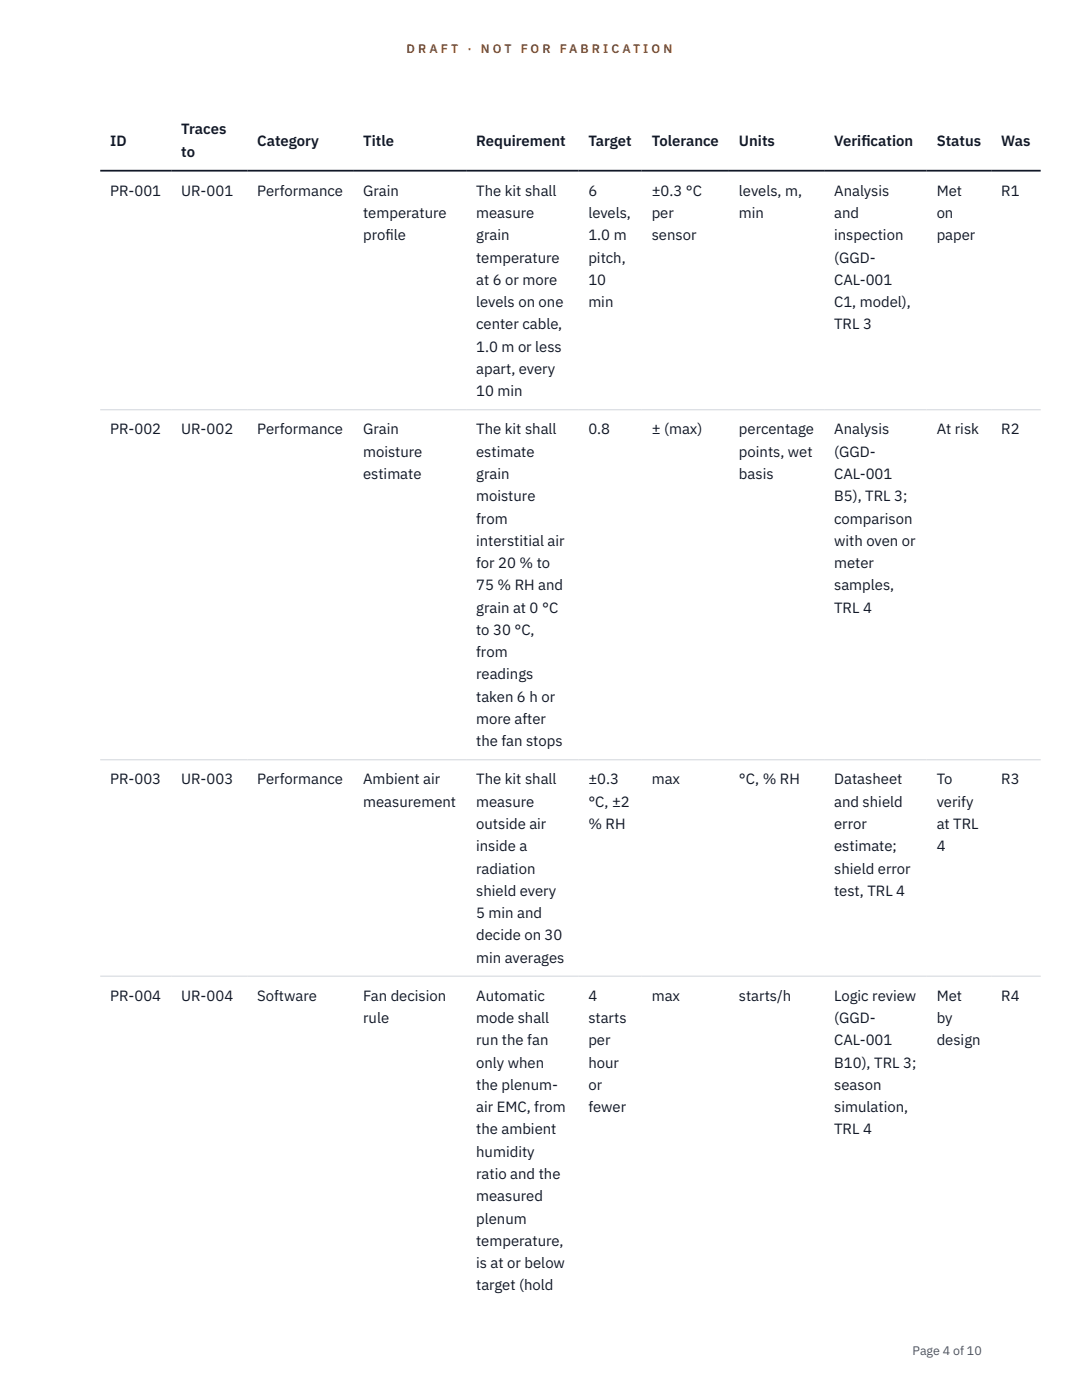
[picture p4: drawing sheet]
<svg xmlns="http://www.w3.org/2000/svg" width="216mm" height="279mm" viewBox="0 0 216 279" stroke-linecap="round" stroke-linejoin="round" font-family="sans-serif">
<defs><g id="words">
<g font-size="3" fill="#111827">
<text x="22" y="29.1">ID</text>
<text x="36.2" y="26.8">Traces</text>
<text x="51.3" y="29.1">Category</text>
<text x="72.5" y="29.1">Title</text>
<text x="95" y="29.1">Requirement</text>
<text x="117.4" y="29.1">Target</text>
<text x="130" y="29.1">Tolerance</text>
<text x="147.5" y="29.1">Units</text>
<text x="166.4" y="29.1">Verif</text>
<text x="171.9" y="29.1">ication</text>
<text x="186.9" y="29.1">Status</text>
<text x="199.8" y="29.1">Was</text>
<text x="36.2" y="31.3">to</text>
<text x="22" y="39.1">PR-001</text>
<text x="36.2" y="39.1">UR-001</text>
<text x="51.3" y="39.1">Performance</text>
<text x="72.5" y="39.1">Grain</text>
<text x="95" y="39.1">The kit shall</text>
<text x="117.4" y="39.1">6</text>
<text x="130" y="39.1">±0.3 °C</text>
<text x="147.5" y="39.1">levels, m,</text>
<text x="166.4" y="39.1">Analysis</text>
<text x="186.9" y="39.1">Met</text>
<text x="199.8" y="39.1">R1</text>
<text x="72.5" y="43.5">temperature</text>
<text x="72.5" y="48">prof</text>
<text x="76.9" y="48">ile</text>
<text x="95" y="43.5">measure</text>
<text x="95" y="48">grain</text>
<text x="117.4" y="43.5">levels,</text>
<text x="117.4" y="48">1.0 m</text>
<text x="130" y="43.5">per</text>
<text x="130" y="48">sensor</text>
<text x="147.5" y="43.5">min</text>
<text x="166.4" y="43.5">and</text>
<text x="166.4" y="48">inspection</text>
<text x="186.9" y="43.5">on</text>
<text x="186.9" y="48">paper</text>
<text x="95" y="52.4">temperature</text>
<text x="117.4" y="52.4">pitch,</text>
<text x="166.4" y="52.4">(GGD-</text>
<text x="95" y="56.9">at 6 or more</text>
<text x="117.4" y="56.9">10</text>
<text x="166.4" y="56.9">CAL-001</text>
<text x="95" y="61.3">levels on one</text>
<text x="95" y="65.7">center cable,</text>
<text x="117.4" y="61.3">min</text>
<text x="166.4" y="61.3">C1, model),</text>
<text x="166.4" y="65.7">TRL 3</text>
<text x="95" y="70.2">1.0 m or less</text>
<text x="95" y="74.6">apart, every</text>
<text x="95" y="79.1">10 min</text>
<text x="22" y="86.7">PR-002</text>
<text x="36.2" y="86.7">UR-002</text>
<text x="51.3" y="86.7">Performance</text>
<text x="72.5" y="86.7">Grain</text>
<text x="95" y="86.7">The kit shall</text>
<text x="117.4" y="86.7">0.8</text>
<text x="130" y="86.7">± (max)</text>
<text x="147.5" y="86.7">percentage</text>
<text x="166.4" y="86.7">Analysis</text>
<text x="186.9" y="86.7">At risk</text>
<text x="199.8" y="86.7">R2</text>
<text x="72.5" y="91.1">moisture</text>
<text x="72.5" y="95.6">estimate</text>
<text x="95" y="91.1">estimate</text>
<text x="95" y="95.6">grain</text>
<text x="147.5" y="91.1">points, wet</text>
<text x="147.5" y="95.6">basis</text>
<text x="166.4" y="91.1">(GGD-</text>
<text x="166.4" y="95.6">CAL-001</text>
<text x="95" y="100">moisture</text>
<text x="166.4" y="100">B5), TRL 3;</text>
<text x="95" y="104.5">from</text>
<text x="166.4" y="104.5">comparison</text>
<text x="95" y="108.9">interstitial air</text>
<text x="95" y="113.4">for 20 % to</text>
<text x="166.4" y="108.9">with oven or</text>
<text x="166.4" y="113.4">meter</text>
<text x="95" y="117.8">75 % RH and</text>
<text x="166.4" y="117.8">samples,</text>
<text x="95" y="122.3">grain at 0 °C</text>
<text x="166.4" y="122.3">TRL 4</text>
<text x="95" y="126.7">to 30 °C,</text>
<text x="95" y="131.2">from</text>
<text x="95" y="135.6">readings</text>
<text x="95" y="140">taken 6 h or</text>
<text x="95" y="144.5">more after</text>
<text x="95" y="148.9">the fan stops</text>
<text x="22" y="156.6">PR-003</text>
<text x="36.2" y="156.6">UR-003</text>
<text x="51.3" y="156.6">Performance</text>
<text x="72.5" y="156.6">Ambient air</text>
<text x="72.5" y="161">measurement</text>
<text x="95" y="156.6">The kit shall</text>
<text x="95" y="161">measure</text>
<text x="117.4" y="156.6">±0.3</text>
<text x="117.4" y="161">°C, ±2</text>
<text x="130" y="156.6">max</text>
<text x="147.5" y="156.6">°C, % RH</text>
<text x="166.4" y="156.6">Datasheet</text>
<text x="166.4" y="161">and shield</text>
<text x="186.9" y="156.6">To</text>
<text x="186.9" y="161">verify</text>
<text x="199.8" y="156.6">R3</text>
<text x="95" y="165.4">outside air</text>
<text x="117.4" y="165.4">% RH</text>
<text x="166.4" y="165.4">error</text>
<text x="186.9" y="165.4">at TRL</text>
<text x="95" y="169.9">inside a</text>
<text x="166.4" y="169.9">estimate;</text>
<text x="186.9" y="169.9">4</text>
<text x="95" y="174.3">radiation</text>
<text x="95" y="178.8">shield every</text>
<text x="166.4" y="174.3">shield error</text>
<text x="166.4" y="178.8">test, TRL 4</text>
<text x="95" y="183.2">5 min and</text>
<text x="95" y="187.7">decide on 30</text>
<text x="95" y="192.1">min averages</text>
<text x="22" y="199.7">PR-004</text>
<text x="36.2" y="199.7">UR-004</text>
<text x="51.3" y="199.7">Software</text>
<text x="72.5" y="199.7">Fan decision</text>
<text x="95" y="199.7">Automatic</text>
<text x="117.4" y="199.7">4</text>
<text x="130" y="199.7">max</text>
<text x="147.5" y="199.7">starts/h</text>
<text x="166.4" y="199.7">Logic review</text>
<text x="186.9" y="199.7">Met</text>
<text x="199.8" y="199.7">R4</text>
<text x="72.5" y="204.2">rule</text>
<text x="95" y="204.2">mode shall</text>
<text x="95" y="208.6">run the fan</text>
<text x="117.4" y="204.2">starts</text>
<text x="117.4" y="208.6">per</text>
<text x="166.4" y="204.2">(GGD-</text>
<text x="166.4" y="208.6">CAL-001</text>
<text x="186.9" y="204.2">by</text>
<text x="186.9" y="208.6">design</text>
<text x="95" y="213.1">only when</text>
<text x="117.4" y="213.1">hour</text>
<text x="166.4" y="213.1">B10), TRL 3;</text>
<text x="95" y="217.5">the plenum-</text>
<text x="95" y="222">air EMC, from</text>
<text x="117.4" y="217.5">or</text>
<text x="117.4" y="222">fewer</text>
<text x="166.4" y="217.5">season</text>
<text x="166.4" y="222">simulation,</text>
<text x="95" y="226.4">the ambient</text>
<text x="166.4" y="226.4">TRL 4</text>
<text x="95" y="230.9">humidity</text>
<text x="95" y="235.3">ratio and the</text>
<text x="95" y="239.7">measured</text>
<text x="95" y="244.2">plenum</text>
<text x="95" y="248.6">temperature,</text>
<text x="95" y="253.1">is at or below</text>
<text x="95" y="257.5">target (hold</text>
</g>
<g font-size="2.5" fill="#b45309">
<text x="81.1" y="10.5">D R A F T</text>
<text x="93.3" y="10.5">·</text>
<text x="95.9" y="10.5">N O T</text>
<text x="103.9" y="10.5">F O R</text>
<text x="111.7" y="10.5">F A B R I C A T I O N</text>
</g>
<text font-size="2.5" fill="#4b5563" x="182.1" y="270.3">Page 4 of 10</text>
</g></defs>
<path d="M20 81.8h187.7M20 151.6h187.7M20 194.8h187.7" fill="none" stroke="#d1d5db" stroke-width=".2"/>
<path d="M20 34.1h187.7" fill="none" stroke="#111827" stroke-width=".35"/>
<use href="#words"/>
</svg>
